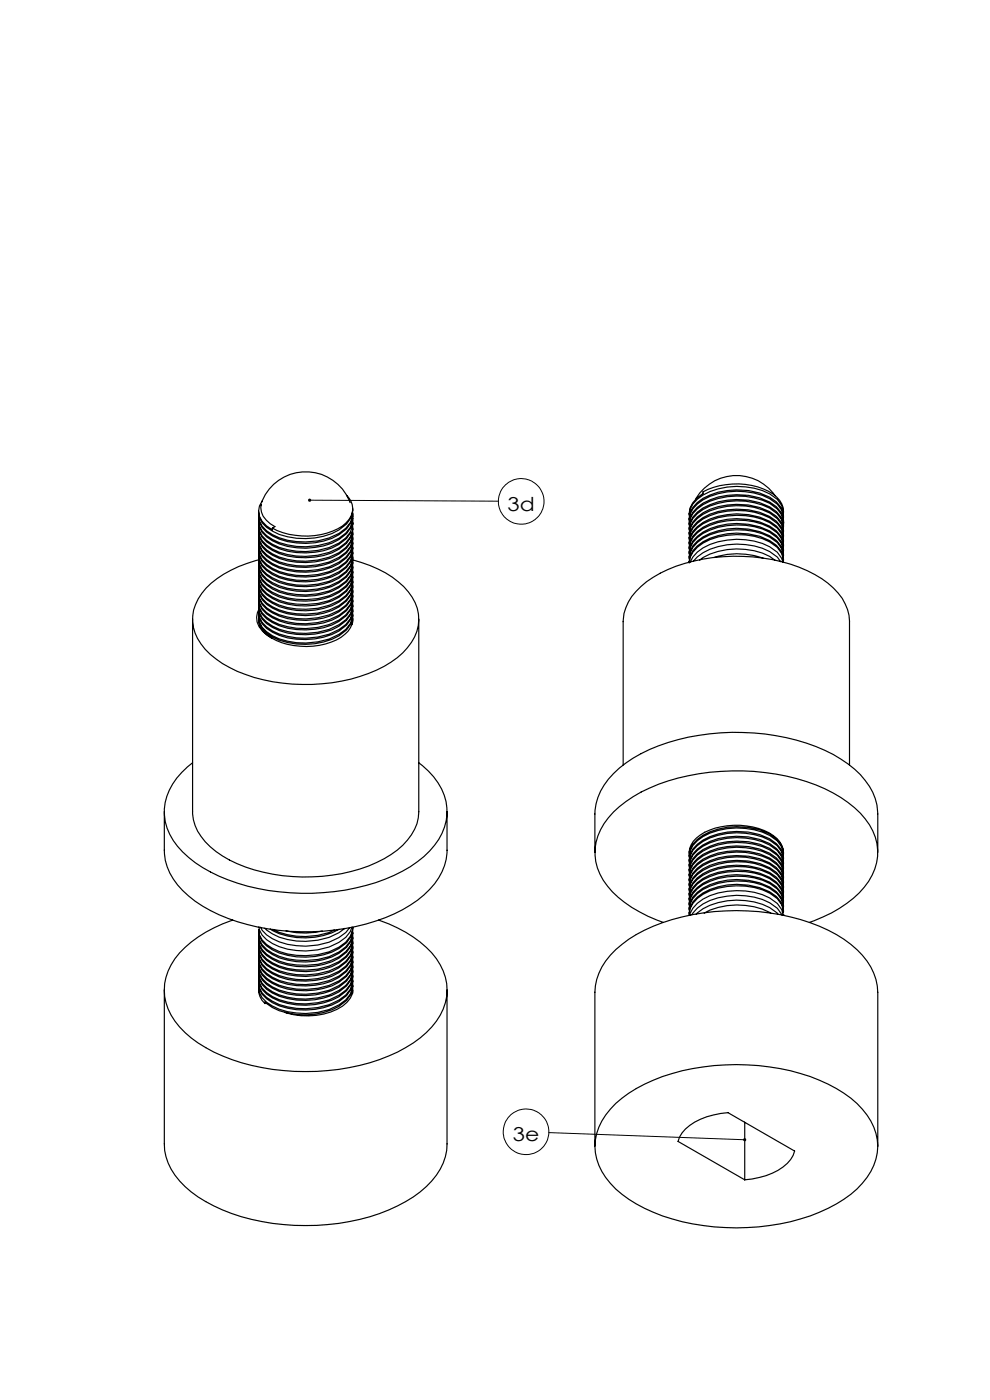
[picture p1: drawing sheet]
<svg xmlns="http://www.w3.org/2000/svg" width="210mm" height="297mm" viewBox="0 0 210 297" stroke-linecap="round" stroke-linejoin="round" font-family="sans-serif">
<defs><g id="words">
<g font-size="4.1">
<text x="107.7" y="108.4">3d</text>
<text x="108.8" y="242.2">3e</text>
</g>
</g></defs>
<g fill="none" stroke="#000" stroke-width=".21">
<path d="M65.7 106.1l40 .2M116.4 240.3l41.6 1.5"/>
<circle cx="110.5" cy="106.4" r="4.8"/>
<circle cx="111.6" cy="240.1" r="4.8"/>
</g>
<path d="M65.4 105.9l-.1 .2h.4h-.4a.35 .35 0 0 0 .5 .3 .35 .35 0 0 0 .1-.6 .35 .35 0 0 0-.5 .1zM157.8 241.5a.33 .33 0 0 0 0 .6 .33 .33 0 0 0 .5-.3h-.3h.3l-.1-.3z" fill="#000"/>
<g fill="none" stroke="#000" stroke-width=".25">
<path d="M54.9 118.8a24 24 0 0 0-11.2 6 9 9 0 0 0-.2 13 25.1 25.1 0 0 0 14.4 6.8 37.7 37.7 0 0 0 23.6-3.2 13.2 13.2 0 0 0 7.2-8.7 9.9 9.9 0 0 0-4.2-9.3 25.1 25.1 0 0 0-9.7-4.6M55.4 107l-.1 .3M55.4 107a4.3 4.3 0 0 0 2.9 4.7l-.5 .3M55.5 106.6a10 10 0 0 1 9.4-6.5 10 10 0 0 1 9.4 6.5M55.7 106.2a3.6 3.6 0 0 0 .9 5.4l1.2 .8v-.4M73.6 105.1a3.8 3.8 0 0 1-.2 5.8 13.5 13.5 0 0 1-10.8 2.7 12.8 12.8 0 0 1-4.8-1.6M74.8 119.8a3.8 3.8 0 0 1-1.5 3.5 14.8 14.8 0 0 1-14.1 2 6.6 6.6 0 0 1-4.2-3.5l-.1-1.1a3.9 3.9 0 0 0 1.7 3.4 14.4 14.4 0 0 0 12 1.9 9 9 0 0 0 5.9-4l.3-1.8M74.8 118.8a3.7 3.7 0 0 1-1.5 3.5 14.8 14.8 0 0 1-14.1 2 6.6 6.6 0 0 1-4.2-3.5l-.1-1.1a3.9 3.9 0 0 0 1.7 3.4 14.4 14.4 0 0 0 12 1.9 9 9 0 0 0 5.9-4l.3-1.8M74.8 117.8a3.7 3.7 0 0 1-1.5 3.5 14.8 14.8 0 0 1-14.1 2 6.6 6.6 0 0 1-4.2-3.6l-.1-1.1a3.9 3.9 0 0 0 1.7 3.5 14.4 14.4 0 0 0 12 1.9 8.7 8.7 0 0 0 5.9-4l.3-1.9M74.8 116.8a3.7 3.7 0 0 1-1.5 3.5 14.9 14.9 0 0 1-14.1 2 6.8 6.8 0 0 1-4.2-3.6l-.1-1.1a3.8 3.8 0 0 0 1.7 3.4 14.4 14.4 0 0 0 12 1.9 8.7 8.7 0 0 0 5.9-3.9l.3-1.9M74.8 115.7a3.7 3.7 0 0 1-1.5 3.5 14.9 14.9 0 0 1-14.1 2 6.8 6.8 0 0 1-4.2-3.5l-.1-1.1a3.9 3.9 0 0 0 1.7 3.4 15 15 0 0 0 15.3 .6 4.8 4.8 0 0 0 2.9-4.5M74.8 114.7a3.7 3.7 0 0 1-1.5 3.5 14.9 14.9 0 0 1-14.1 2 6.8 6.8 0 0 1-4.2-3.5l-.1-1.1a3.9 3.9 0 0 0 1.7 3.4 15 15 0 0 0 15.3 .6 4.8 4.8 0 0 0 2.9-4.5"/>
<path d="M74.8 113.7a3.7 3.7 0 0 1-1.5 3.5 14.9 14.9 0 0 1-14.1 2 6.8 6.8 0 0 1-4.2-3.6l-.1-1a3.9 3.9 0 0 0 1.7 3.4 15 15 0 0 0 15.3 .6 4.8 4.8 0 0 0 2.9-4.6M74.8 112.7a3.7 3.7 0 0 1-1.5 3.5 13.5 13.5 0 0 1-10.4 2.8 10.8 10.8 0 0 1-7.3-3.3l-.6-1.1-.1-1a3.9 3.9 0 0 0 1.7 3.4 14.2 14.2 0 0 0 12 1.8 8.7 8.7 0 0 0 5.9-3.9l.3-1.9M74.8 111.7a3.7 3.7 0 0 1-1.5 3.4 13.5 13.5 0 0 1-10.4 2.9 10.8 10.8 0 0 1-7.3-3.3l-.6-1.1-.1-1.1a3.9 3.9 0 0 0 1.7 3.5 13.9 13.9 0 0 0 10.2 2.2 11.1 11.1 0 0 0 6.7-3l1-1.4 .3-1.8M74.8 110.7a3.6 3.6 0 0 1-1.5 3.4 13.5 13.5 0 0 1-10.4 2.8 10.8 10.8 0 0 1-7.3-3.2l-.6-1.1-.1-1.1a3.9 3.9 0 0 0 1.7 3.4 13.9 13.9 0 0 0 10.2 2.3 11.1 11.1 0 0 0 6.7-3l.9-1.3M74.8 108.5a3.7 3.7 0 0 1-1.5 3.6 13.5 13.5 0 0 1-10.4 2.8 10.8 10.8 0 0 1-7.3-3.3l-.6-1-.1-1.1a3.9 3.9 0 0 0 1.7 3.4 14.4 14.4 0 0 0 12 1.9 8.9 8.9 0 0 0 5.9-4l.3-1.9M74.8 110a3.8 3.8 0 0 1-1.5 3.1 13.5 13.5 0 0 1-10.4 2.8 10.8 10.8 0 0 1-7.3-3.3l-.6-1-.1-1.1a3.9 3.9 0 0 0 1.7 3.4 14.4 14.4 0 0 0 12 1.9 8.9 8.9 0 0 0 5.9-4l.3-1.5M74.8 107.9a4.2 4.2 0 0 1-1.3 3.3 14 14 0 0 1-12.5 2.7 9.8 9.8 0 0 1-5.4-3l-.6-1.1-.1-1.4M74.8 111v.3M74.9 109.5v.6M74.9 110.7l-.1 .6M146.3 109.6a3.9 3.9 0 0 1 1.6-3.7 14.8 14.8 0 0 1 15.4-1.1 4.3 4.3 0 0 1 2.8 4.8M146.3 112.6a3.8 3.8 0 0 1 1.6-3.6 14.9 14.9 0 0 1 15.4-1.2l1.6 1.2 .9 1.3 .4 1.5-.1 .9"/>
<path d="M146.3 113.6a3.8 3.8 0 0 1 1.6-3.6 14.9 14.9 0 0 1 15.4-1.2l1.6 1.2 .9 1.3 .4 1.5-.1 .9M146.3 114.6a3.8 3.8 0 0 1 1.6-3.6 14.2 14.2 0 0 1 12.1-2.3 8.5 8.5 0 0 1 5.8 3.7l.4 1.4-.1 .9M146.3 115.7a3.9 3.9 0 0 1 1.6-3.7 14.4 14.4 0 0 1 12.1-2.3l1.7 .5 1.6 .7a4.3 4.3 0 0 1 2.8 4.8M146.3 116.7a3.9 3.9 0 0 1 1.6-3.7 14.4 14.4 0 0 1 12.1-2.3l1.7 .5 1.6 .7a4.3 4.3 0 0 1 2.8 4.8M146.3 117.7a3.9 3.9 0 0 1 1.6-3.7 14.4 14.4 0 0 1 12.1-2.3l1.7 .5 1.6 .7a4.3 4.3 0 0 1 2.8 4.9M146.3 118.7a3.9 3.9 0 0 1 1.6-3.6 14.4 14.4 0 0 1 12.1-2.4l1.7 .5 1.6 .7a4.3 4.3 0 0 1 2.8 4.9M146.4 119.2a7.1 7.1 0 0 1 4.2-3.7 15.8 15.8 0 0 1 12.7 .5l1.6 1.2 .9 1.3 .3 .8M147.1 119a11.8 11.8 0 0 1 9.1-3.6 13.4 13.4 0 0 1 8.7 2.8l.7 1M148.4 118.8a14.9 14.9 0 0 1 14.9-.8l1.1 .9M151.4 118.3a15.8 15.8 0 0 1 10.6 .2M164.4 105.2a10 10 0 0 0-16.8 .6M166.1 109.5l.1 2.3"/>
<path d="M166.1 119.3a4.3 4.3 0 0 0-2.8-4.3 15.8 15.8 0 0 0-14.2 .2 5.3 5.3 0 0 0-2.9 4.2M166.2 110a4.4 4.4 0 0 0-2.9-4.2 15.5 15.5 0 0 0-14.2 .2 4.9 4.9 0 0 0-2.8 4.6M166.2 110.8a4.6 4.6 0 0 0-2.9-4 15.6 15.6 0 0 0-14.2 .3 4.9 4.9 0 0 0-2.8 4.5M166.2 108.7a4.8 4.8 0 0 0-3.2-4.5 15.6 15.6 0 0 0-13.9 .1v.4a5.2 5.2 0 0 0-2.9 4.5M166.2 118.9a3.9 3.9 0 0 0-1.5-3.2 12.5 12.5 0 0 0-8.5-2.6 11.8 11.8 0 0 0-9.2 3.7l-.6 1.2-.2 1.3M166.2 117.9a3.9 3.9 0 0 0-1.5-3.3 13.5 13.5 0 0 0-10.4-2.4 11.1 11.1 0 0 0-7.3 3.6l-.6 1.2-.2 1.4M166.2 116.9a3.9 3.9 0 0 0-1.5-3.3 13.5 13.5 0 0 0-10.4-2.4 11.1 11.1 0 0 0-7.3 3.6l-.6 1.2-.2 1.4M166.2 115.8a3.9 3.9 0 0 0-1.5-3.2 13.5 13.5 0 0 0-10.4-2.4 11.1 11.1 0 0 0-7.3 3.6l-.6 1.1-.2 1.5M166.2 114.8a3.9 3.9 0 0 0-1.5-3.2 13.4 13.4 0 0 0-10.4-2.4 10.8 10.8 0 0 0-7.3 3.5l-.6 1.2-.2 1.5M166.2 113.8a3.9 3.9 0 0 0-1.5-3.2 13.4 13.4 0 0 0-10.4-2.4 10.7 10.7 0 0 0-7.3 3.6l-.6 1.1-.2 1.4M166.2 112.8a3.9 3.9 0 0 0-1.5-3.3 13.4 13.4 0 0 0-10.4-2.4 10.7 10.7 0 0 0-7.3 3.6l-.6 1.2-.2 1.4M166.2 111.8a3.9 3.9 0 0 0-1.5-3.3 13.4 13.4 0 0 0-10.4-2.4 11.1 11.1 0 0 0-7.3 3.6l-.6 1.1-.2 1.5"/>
<path d="M166.2 110.5a4.8 4.8 0 0 0-2.9-4 15.8 15.8 0 0 0-14.2 .2 5.2 5.2 0 0 0-2.9 4.6M166.2 109.7a3.9 3.9 0 0 0-1.5-3.2 13.4 13.4 0 0 0-10.4-2.4 11.1 11.1 0 0 0-7.3 3.6l-.6 1.1-.2 2M40.9 131.4v40.8a10.6 10.6 0 0 0 4.9 8.5 32.7 32.7 0 0 0 20.4 5.3 31.4 31.4 0 0 0 18.1-5.7 10.5 10.5 0 0 0 4.5-8.1v-40.8M54.9 129.4a3.6 3.6 0 0 0 .8 4.5l.9 .9 1 .6M54.9 131.5a4.3 4.3 0 0 0 2.7 3.9M74.8 131.1v1l-.3 .6M74.8 130a3.7 3.7 0 0 1-1.5 3.5 14.9 14.9 0 0 1-14.1 2 6.8 6.8 0 0 1-4.2-3.5l-.1-1.1a3.9 3.9 0 0 0 1.7 3.4 15 15 0 0 0 15.3 .6 4.8 4.8 0 0 0 2.9-4.5M74.8 129a3.7 3.7 0 0 1-1.5 3.5 14.9 14.9 0 0 1-14.1 2 6.8 6.8 0 0 1-4.2-3.6l-.1-1a3.9 3.9 0 0 0 1.7 3.4 15 15 0 0 0 15.3 .6 4.8 4.8 0 0 0 2.9-4.5M74.8 128a3.7 3.7 0 0 1-1.5 3.5 14.9 14.9 0 0 1-14.1 2 6.8 6.8 0 0 1-4.2-3.6l-.1-1a3.9 3.9 0 0 0 1.7 3.4 14.2 14.2 0 0 0 12 1.9 8.7 8.7 0 0 0 5.9-4l.3-1.9M74.8 127a3.7 3.7 0 0 1-1.5 3.5 13.5 13.5 0 0 1-10.4 2.8 10.8 10.8 0 0 1-7.3-3.3l-.6-1.1-.1-1.1a3.9 3.9 0 0 0 1.7 3.5 13.9 13.9 0 0 0 10.2 2.2 11.1 11.1 0 0 0 6.7-2.9l1-1.5 .3-1.8M74.8 125.9a3.8 3.8 0 0 1-1.5 3.5 13.5 13.5 0 0 1-10.4 2.9 10.8 10.8 0 0 1-7.3-3.3l-.6-1.1-.1-1.1a3.9 3.9 0 0 0 1.7 3.4 13.9 13.9 0 0 0 10.2 2.3 11.1 11.1 0 0 0 6.7-3l1-1.4 .3-1.8M74.8 124.9a3.7 3.7 0 0 1-1.5 3.5 13.5 13.5 0 0 1-10.4 2.8 10.8 10.8 0 0 1-7.3-3.3l-.6-1-.1-1.1a3.9 3.9 0 0 0 1.7 3.4 14.4 14.4 0 0 0 12 1.9 8.9 8.9 0 0 0 5.9-4l.3-1.8"/>
<path d="M74.8 123.9a3.7 3.7 0 0 1-1.5 3.5 13.5 13.5 0 0 1-10.4 2.8 10.8 10.8 0 0 1-7.3-3.3l-.6-1-.1-1.1a3.9 3.9 0 0 0 1.7 3.4 14.4 14.4 0 0 0 12 1.9 8.9 8.9 0 0 0 5.9-4l.3-1.9M74.8 122.9a3.7 3.7 0 0 1-1.5 3.5 13.5 13.5 0 0 1-10.4 2.8 10.8 10.8 0 0 1-7.3-3.3l-.6-1.1-.1-1a3.9 3.9 0 0 0 1.7 3.4 14.4 14.4 0 0 0 12 1.9 8.9 8.9 0 0 0 5.9-4l.3-1.8M74.8 121.8a3.7 3.7 0 0 1-1.5 3.5 13.1 13.1 0 0 1-10.4 2.9 10.8 10.8 0 0 1-7.3-3.3l-.6-1.1-.1-1.1a3.9 3.9 0 0 0 1.7 3.4 14.4 14.4 0 0 0 12 2 8.9 8.9 0 0 0 5.9-4.1l.3-1.8M74.8 120.8a3.7 3.7 0 0 1-1.5 3.5 13.1 13.1 0 0 1-10.4 2.8 10.8 10.8 0 0 1-7.3-3.2l-.6-1.1-.1-1.1v.3M74.8 121.2a4.7 4.7 0 0 1-2.9 4.5 15.5 15.5 0 0 1-14.1 .3 4.7 4.7 0 0 1-2.9-4M74.8 131.2a4.7 4.7 0 0 1-2.5 4 15.4 15.4 0 0 1-14.7 .2M34.9 172.2v8.2a12.7 12.7 0 0 0 5.1 9.7 36.3 36.3 0 0 0 19.2 7.3 46.6 46.6 0 0 0 26.2-4.4 17.9 17.9 0 0 0 8.9-9.4l.5-2.7v-8.7M40.9 161.8a13.7 13.7 0 0 0-6 9.9 12.6 12.6 0 0 0 5.1 10.2 36.3 36.3 0 0 0 19.2 7.3 45.8 45.8 0 0 0 26.2-4.4 17.6 17.6 0 0 0 8.9-9.4 10.9 10.9 0 0 0-2.3-10.6l-1.1-1.2-2.1-1.8M132.2 162.3v-30.4a10.8 10.8 0 0 1 5-8.5 32.9 32.9 0 0 1 20.4-5.4 31.1 31.1 0 0 1 18 5.7 10.7 10.7 0 0 1 4.6 8.2v30.4M49.4 195.2a26 26 0 0 0-12.3 8.2 11 11 0 0 0 1 14.5 29.4 29.4 0 0 0 15.3 8.1 48.4 48.4 0 0 0 30.9-2.8 19.3 19.3 0 0 0 9.7-9.1 11.4 11.4 0 0 0-3.6-13.1 27.9 27.9 0 0 0-10.1-5.8M54.9 197.2a4.7 4.7 0 0 0 2.9 4 15.5 15.5 0 0 0 14.1-.3 5 5 0 0 0 2.9-4.2 4.7 4.7 0 0 1-2.9 4.5 15.5 15.5 0 0 1-14.1 .3 4.6 4.6 0 0 1-2.9-4.3zM54.9 196.6a4.6 4.6 0 0 0 2.9 3.6 15.5 15.5 0 0 0 14.1-.3l1.4-1 1-1.2 .3-1"/>
<path d="M55.3 196.7a6.4 6.4 0 0 0 3.9 3.1 15.7 15.7 0 0 0 12.7-.9l1.4-1.1 .9-1M56.2 196.9a11.7 11.7 0 0 0 8.7 2.8 12.6 12.6 0 0 0 8.2-2.7M57.3 197.1a15.1 15.1 0 0 0 14.6 .1M57.9 197.2a15.2 15.2 0 0 0 13 .1M60.7 197.5a16.4 16.4 0 0 0 7.7 0M74.8 199.4a3.7 3.7 0 0 1-1.5 3.5 13.5 13.5 0 0 1-10.4 2.8 10.8 10.8 0 0 1-7.3-3.2l-.6-1.1-.1-1.1a3.9 3.9 0 0 0 1.7 3.4 14.4 14.4 0 0 0 12 1.9 8.9 8.9 0 0 0 5.9-4l.3-1.8M74.8 198.4a3.7 3.7 0 0 1-1.5 3.5 13.5 13.5 0 0 1-10.4 2.8 10.8 10.8 0 0 1-7.3-3.3l-.6-1-.1-1.1a3.9 3.9 0 0 0 1.7 3.4 14.4 14.4 0 0 0 12 1.9 8.9 8.9 0 0 0 5.9-4l.3-1.8M74.8 197.4a3.7 3.7 0 0 1-1.5 3.5 13.1 13.1 0 0 1-10.4 2.8 10.8 10.8 0 0 1-7.3-3.3l-.6-1-.1-1.1a3.9 3.9 0 0 0 1.7 3.4 14.4 14.4 0 0 0 12 1.9 8.9 8.9 0 0 0 5.9-4l.3-1.8M126.2 180.8v-8.1a13 13 0 0 1 5.2-9.8 36.3 36.3 0 0 1 19.2-7.2 46.6 46.6 0 0 1 26.1 4.4 19.5 19.5 0 0 1 8.4 8 10.5 10.5 0 0 1 1.1 4.6v8.1M140.7 195.7a25.9 25.9 0 0 1-11.8-7.7 10.9 10.9 0 0 1 .1-14.5 27.7 27.7 0 0 1 14.8-8.4 48.5 48.5 0 0 1 31.1 2.2 20.5 20.5 0 0 1 10.2 9 10.7 10.7 0 0 1-1.8 11.9 26.2 26.2 0 0 1-11.6 7.5M146.2 180.7l.1 .3M146.3 182a3.9 3.9 0 0 1 1.6-3.6 14.8 14.8 0 0 1 15.4-1.2 4.3 4.3 0 0 1 2.8 4.9"/>
<path d="M146.3 183.1a3.9 3.9 0 0 1 1.6-3.7 14.8 14.8 0 0 1 15.4-1.1 4.3 4.3 0 0 1 2.8 4.8M146.3 184.1a3.9 3.9 0 0 1 1.6-3.7 14.8 14.8 0 0 1 15.4-1.1 4.3 4.3 0 0 1 2.8 4.8M146.3 185.1a3.9 3.9 0 0 1 1.6-3.7 14.8 14.8 0 0 1 15.4-1.1 4.3 4.3 0 0 1 2.8 4.8M146.3 186.1a3.9 3.9 0 0 1 1.6-3.6 14.8 14.8 0 0 1 15.4-1.2 4.2 4.2 0 0 1 2.8 4.9M146.3 187.1a3.8 3.8 0 0 1 1.6-3.6 14.9 14.9 0 0 1 15.4-1.2l1.6 1.2 .9 1.3 .4 1.5-.1 .9M146.3 188.1a3.8 3.8 0 0 1 1.6-3.6 14.9 14.9 0 0 1 15.4-1.2l1.6 1.2 .9 1.3 .4 1.5-.1 .9M146.3 189.2a3.8 3.8 0 0 1 1.6-3.7 14.9 14.9 0 0 1 15.4-1.1l1.6 1.2 .9 1.3 .4 1.4-.1 .9M146.3 190.2a3.8 3.8 0 0 1 1.6-3.7 14.9 14.9 0 0 1 15.4-1.1l1.6 1.2 .9 1.3 .4 1.4-.1 .9M146.3 191.2a3.9 3.9 0 0 1 1.6-3.7 14.4 14.4 0 0 1 12.1-2.3l1.7 .5 1.6 .7a4.3 4.3 0 0 1 2.8 4.8M146.3 192.2a3.9 3.9 0 0 1 1.6-3.6 14.4 14.4 0 0 1 12.1-2.4l1.7 .5 1.6 .7a4.3 4.3 0 0 1 2.8 4.9M146.3 193.2a3.9 3.9 0 0 1 1.6-3.6 14.4 14.4 0 0 1 12.1-2.3l1.7 .4 1.6 .8a4.3 4.3 0 0 1 2.8 4.8M146.3 194.2a5.3 5.3 0 0 1 2.8-3.5 15.8 15.8 0 0 1 14.2-.2l1.6 1.2 .9 1.3 .3 1.2"/>
<path d="M146.8 194.1a9.6 9.6 0 0 1 7.5-4 13.6 13.6 0 0 1 10.6 2.6l1 1.4M147.7 193.9a12.3 12.3 0 0 1 8.5-2.9 11.7 11.7 0 0 1 8.9 3M149.4 193.7a15.1 15.1 0 0 1 14.1 .1M166.2 193.7a4.4 4.4 0 0 0-2.9-4.2 15.8 15.8 0 0 0-14.2 .2 5 5 0 0 0-2.8 4.5M166.2 194.2h.1M166.2 193.4a3.9 3.9 0 0 0-1.5-3.2 13.5 13.5 0 0 0-10.4-2.5 11.1 11.1 0 0 0-7.3 3.6l-.6 1.2-.2 1.5M166.2 192.4a3.9 3.9 0 0 0-1.5-3.2 13.5 13.5 0 0 0-10.4-2.5 11.1 11.1 0 0 0-7.3 3.6l-.6 1.2-.2 1.4M166.2 191.4a3.9 3.9 0 0 0-1.5-3.3 13.5 13.5 0 0 0-10.4-2.4 11.1 11.1 0 0 0-7.3 3.6l-.6 1.2-.2 1.4M166.2 190.4a3.9 3.9 0 0 0-1.5-3.3 13.4 13.4 0 0 0-10.4-2.4 10.7 10.7 0 0 0-7.3 3.6l-.6 1.1-.2 1.5M166.2 189.3a3.9 3.9 0 0 0-1.5-3.2 13.4 13.4 0 0 0-10.4-2.4 10.7 10.7 0 0 0-7.3 3.6l-.6 1.1-.2 1.5M166.2 188.3a3.9 3.9 0 0 0-1.5-3.2 13.4 13.4 0 0 0-10.4-2.4 10.7 10.7 0 0 0-7.3 3.6l-.6 1.1-.2 1.4M166.2 187.3a3.9 3.9 0 0 0-1.5-3.3 13.4 13.4 0 0 0-10.4-2.4 11.1 11.1 0 0 0-7.3 3.6l-.6 1.2-.2 1.4"/>
<path d="M166.2 186.3a3.9 3.9 0 0 0-1.5-3.3 13.4 13.4 0 0 0-10.4-2.4 11.1 11.1 0 0 0-7.3 3.6l-.6 1.1-.2 1.5M166.2 185.3a3.9 3.9 0 0 0-1.5-3.3 13.4 13.4 0 0 0-10.4-2.4 11.1 11.1 0 0 0-7.3 3.6l-.6 1.1-.2 1.5M166.2 184.3a3.8 3.8 0 0 0-1.5-3.3 13.2 13.2 0 0 0-10.4-2.4 11.1 11.1 0 0 0-7.3 3.6l-.6 1.1-.2 1.4M166.2 183.2a3.8 3.8 0 0 0-1.5-3.2 13.2 13.2 0 0 0-10.4-2.5 11.1 11.1 0 0 0-7.3 3.6l-.6 1.2-.2 1.4M166.2 182.2a3.9 3.9 0 0 0-1.5-3.2 13.2 13.2 0 0 0-10.4-2.5 11.1 11.1 0 0 0-7.3 3.6l-.6 1.2-.2 1.4M166.2 181.2a3.9 3.9 0 0 0-1.5-3.3 12.5 12.5 0 0 0-8.5-2.5 11.8 11.8 0 0 0-9.2 3.7l-.6 1.1-.2 1.5M166.2 180.8a5.1 5.1 0 0 0-3.1-4.1 15.4 15.4 0 0 0-14.6 .5 4.5 4.5 0 0 0-2.3 3.9M34.9 210v32.7a13.2 13.2 0 0 0 5.7 10.2 37.5 37.5 0 0 0 19.5 6.9 45.2 45.2 0 0 0 25.9-4.9 16.7 16.7 0 0 0 8.5-9.5l.3-1.4v-1.3v-32.7M56.4 212.8l-.2 .1M74.8 209.6v1.1M74.8 208.6a3.8 3.8 0 0 1-1.5 3.5 14.8 14.8 0 0 1-14.1 2 6.6 6.6 0 0 1-4.2-3.5l-.1-1.1a3.9 3.9 0 0 0 1.3 3.4M74.8 207.6a3.7 3.7 0 0 1-1.5 3.5 14.9 14.9 0 0 1-14.1 2 6.8 6.8 0 0 1-4.2-3.6l-.1-1a3.8 3.8 0 0 0 1.7 3.4 14.4 14.4 0 0 0 12 1.9 8.7 8.7 0 0 0 5.9-4l.3-1.8"/>
<path d="M74.8 206.6a3.7 3.7 0 0 1-1.5 3.5 14.9 14.9 0 0 1-14.1 2 6.8 6.8 0 0 1-4.2-3.6l-.1-1.1a3.9 3.9 0 0 0 1.7 3.5 15 15 0 0 0 15.3 .6 4.8 4.8 0 0 0 2.9-4.6M74.8 205.6a3.7 3.7 0 0 1-1.5 3.5 14.9 14.9 0 0 1-14.1 2 6.8 6.8 0 0 1-4.2-3.6l-.1-1.1a3.9 3.9 0 0 0 1.7 3.5 15 15 0 0 0 15.3 .5 4.8 4.8 0 0 0 2.9-4.5M74.8 204.5a3.8 3.8 0 0 1-1.5 3.5 14.9 14.9 0 0 1-14.1 2 6.8 6.8 0 0 1-4.2-3.5l-.1-1.1a3.9 3.9 0 0 0 1.7 3.4 15 15 0 0 0 15.3 .6 4.8 4.8 0 0 0 2.9-4.5M74.8 203.5a3.7 3.7 0 0 1-1.5 3.5 13.5 13.5 0 0 1-10.4 2.8 10.8 10.8 0 0 1-7.3-3.3l-.6-1-.1-1.1a3.9 3.9 0 0 0 1.7 3.4 14.2 14.2 0 0 0 12 1.9 8.7 8.7 0 0 0 5.9-4l.3-1.8M74.8 202.5a3.7 3.7 0 0 1-1.5 3.5 13.5 13.5 0 0 1-10.4 2.8 10.8 10.8 0 0 1-7.3-3.3l-.6-1-.1-1.1a3.9 3.9 0 0 0 1.7 3.4 13.9 13.9 0 0 0 10.2 2.2 11.1 11.1 0 0 0 6.7-2.9l1-1.4 .3-1.9M74.8 201.5a3.7 3.7 0 0 1-1.5 3.5 13.5 13.5 0 0 1-10.4 2.8 10.8 10.8 0 0 1-7.3-3.3l-.6-1.1-.1-1.1a3.9 3.9 0 0 0 1.7 3.5 13.9 13.9 0 0 0 10.2 2.2 11.1 11.1 0 0 0 6.7-2.9l1-1.4 .3-1.9M74.8 200.4a3.7 3.7 0 0 1-1.5 3.5 13.5 13.5 0 0 1-10.4 2.9 10.8 10.8 0 0 1-7.3-3.3l-.6-1.1-.1-1.1a3.9 3.9 0 0 0 1.7 3.4 14.4 14.4 0 0 0 12 2 8.9 8.9 0 0 0 5.9-4.1l.3-1.8M74.8 210.7a6.5 6.5 0 0 1-4.7 4 15.5 15.5 0 0 1-9.7 .1M74.8 209a4.3 4.3 0 0 1-1.3 3.2 12.4 12.4 0 0 1-8.6 3.1 12 12 0 0 1-8.7-2.7v.3M74.8 210v.7M130.6 234.1a34.7 34.7 0 0 1 18.6-7.8 47.4 47.4 0 0 1 26.5 3.7 18.8 18.8 0 0 1 9.6 9.1 10.9 10.9 0 0 1-2.4 11.9 29.1 29.1 0 0 1-15.2 8.2 48.2 48.2 0 0 1-31-2.9 18.8 18.8 0 0 1-9.7-9.1 10.9 10.9 0 0 1 2.5-11.9zM145.4 239.5a14.4 14.4 0 0 1 9-3.5l14.2 8.2a7.6 7.6 0 0 1-4.8 4.7 19.1 19.1 0 0 1-5.8 1.4l-14.2-8.2 .3-.9z"/>
<path d="M158 238.1v12.2M126.2 243.2v-32.7a13.2 13.2 0 0 1 5.7-10.2 35.2 35.2 0 0 1 17.3-6.6 46.6 46.6 0 0 1 28.2 4.6 16.8 16.8 0 0 1 8.4 9.5l.4 2.7v32.7"/>
</g>
<use href="#words"/>
</svg>
